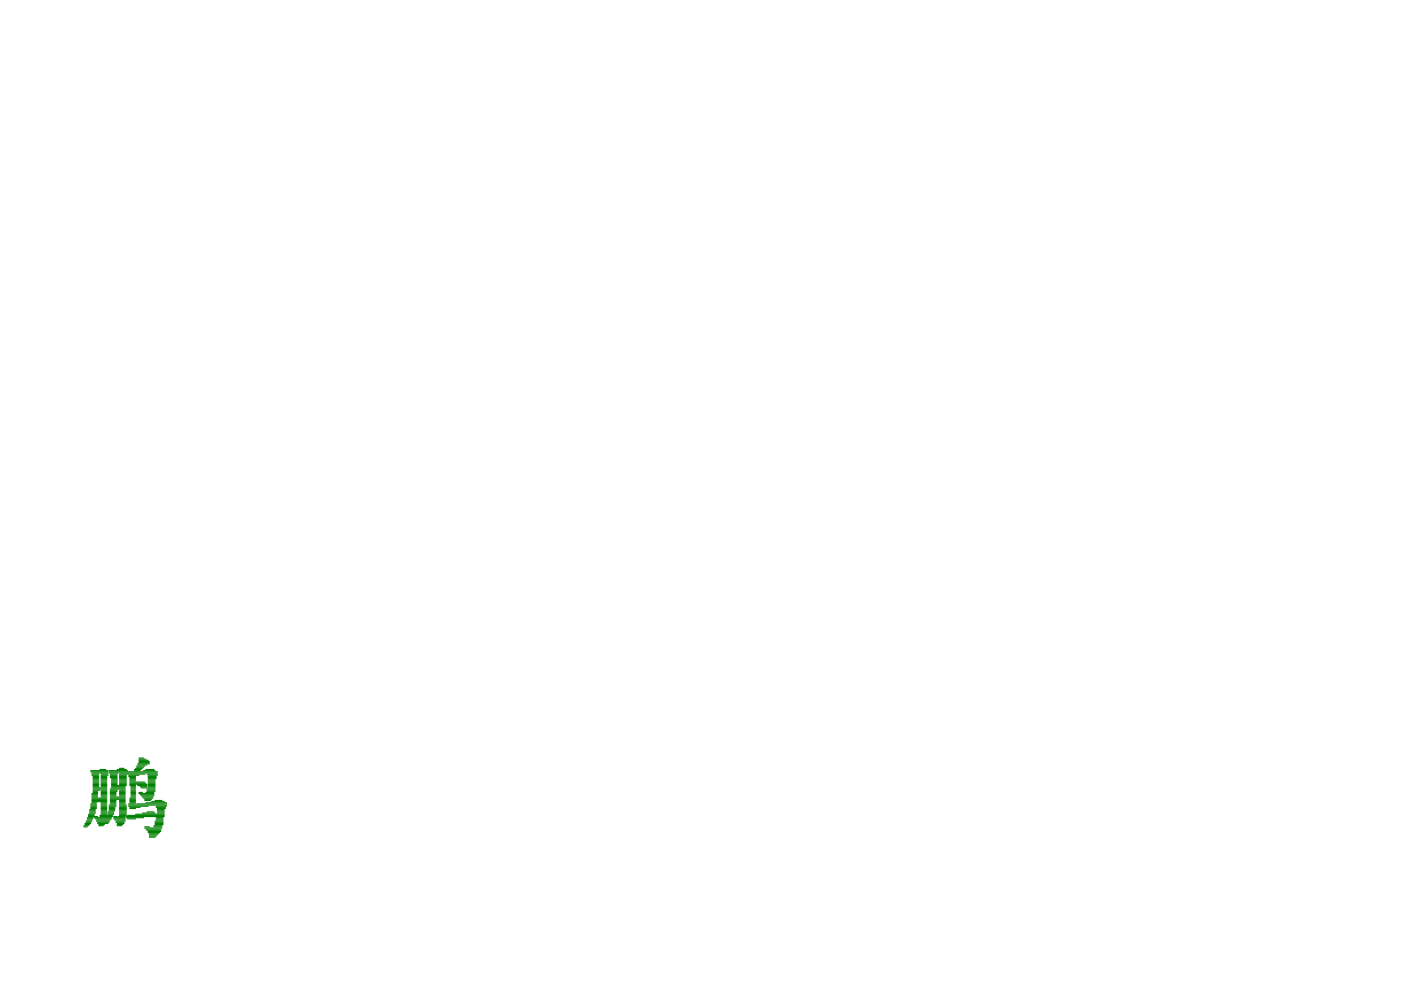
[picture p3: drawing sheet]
<svg xmlns="http://www.w3.org/2000/svg" width="297mm" height="210mm" viewBox="0 0 297 210" stroke-linecap="round" stroke-linejoin="round" font-family="sans-serif">
<g fill="none" stroke="#008000" stroke-width=".24">
<path d="M17.8 175.3h.7M17.8 175.1h1M18 174.8h1M18 174.6h1.2M18.3 174.3h.9M18.3 174.1h1.2M18.5 173.9h1M18.5 173.6h1.2M18.5 173.4h1.2M18.8 172.6h1.2M18.8 173.1h1.9M18.8 172.9h1.2"/>
<path d="M19 172.4h1.2M19 172.2h1.2M19 171.9h1.2M19 171.7h1.2M19.2 171.4h1.3M19.2 171.2h1.3M19.2 170.9h1.3M19.2 170.7h1.3M19.2 170.5h1.3M19.2 163.4h3.7M19.2 163.6h3.7M19.5 170.2h1"/>
<path d="M19.5 168.7h1.2M19.5 168.5h1.2M19.5 168.3h1.2M19.5 164.4h1.4M19.5 164.1h1.4M19.5 170h3.1M19.5 169.7h3.1M19.5 169h1.2M19.5 169.5h3.1M19.5 169.2h3.1M19.5 163.9h3.4M19.7 168h1"/>
<path d="M19.7 167.8h1M19.7 167.5h1.5M19.7 166.8h1.2M19.7 166.6h1.2M19.7 166.3h1.2M19.7 166.1h1.2M19.7 165.8h1.2M19.7 165.6h1.2M19.7 165.3h1.2M19.7 164.9h1.2M19.7 164.6h1.2M19.7 167.3h2.9"/>
<path d="M19.7 167h2.9M19.7 165.1h1.2M20 173.4h3.6M20.2 173.6h3.4M20.5 174.1h2.6M20.5 173.9h2.9M20.7 174.6h2.2M20.7 174.3h2.4M20.9 175.1h1M20.9 174.8h1.3M21.2 163.2h1.2M21.2 173.1h2.7"/>
<path d="M21.2 172.9h2.7M21.4 172.6h1.2M21.4 172.4h1.2M21.4 172.2h1.2M21.4 171.9h1.2M21.4 171.7h1.2M21.4 171.4h1.2M21.4 171.2h1.2M21.4 170.9h1.2M21.4 170.7h1.2M21.4 170.5h1.2M21.4 170.2h1.2"/>
<path d="M21.4 168.7h1.2M21.4 168.5h1.2M21.4 168.3h1.2M21.4 168h1.2M21.4 167.8h1.2M21.4 167.5h1.2M21.4 166.8h1.2M21.4 166.6h1.2M21.4 166.3h1.2M21.4 166.1h1.2M21.4 165.8h1.2M21.4 165.6h1.2"/>
<path d="M21.4 165.3h1.2M21.4 164.9h1.2M21.4 164.6h1.2M21.4 164.4h1.5M21.4 164.1h1.5M21.4 169h1.2M21.4 165.1h1.2M22.9 172.6h1.2M22.9 172.4h1.2M22.9 172.2h1.2M23.1 171.9h1.3M23.1 171.7h1.3"/>
<path d="M23.1 171.4h1.3M23.1 171.2h1.3M23.1 170.9h1.5M23.1 170.7h1.5M23.1 163.4h3.9M23.1 163.9h2M23.1 163.6h10.3M23.4 170.5h1.2M23.4 170.2h1.2M23.4 168.7h1.2M23.4 168.5h1.2M23.4 168.3h1.2"/>
<path d="M23.4 168h1.2M23.4 167.8h1.4M23.4 167.5h1.4M23.4 164.9h1.4M23.4 164.6h1.4M23.4 164.4h1.4M23.4 164.1h1.4M23.4 170h1.2M23.4 169.7h1.2M23.4 167.3h3.1M23.4 169h3.1M23.4 169.5h3.1"/>
<path d="M23.4 169.2h3.1M23.6 166.8h2.9M23.6 166.6h3.2M23.6 166.3h1.2M23.6 166.1h1.2M23.6 165.8h1.2M23.6 165.6h1.2M23.6 165.3h1.2M23.6 167h2.9M23.6 165.1h1.2M24.1 173.6h2.4M24.1 173.4h2.4"/>
<path d="M24.1 173.1h.7M24.4 173.9h2.1M24.6 174.3h1.7M24.6 174.1h1.9M24.8 175.1h1M24.8 174.8h1.3M24.8 174.6h1.5M24.8 163.2h2M25.1 173.1h1.4M25.3 172.6h1.5M25.3 172.4h1.5M25.3 172.2h1.5"/>
<path d="M25.3 171.9h1.5M25.3 171.7h1.5M25.3 171.4h1.5M25.3 171.2h1.5M25.3 170.9h1.5M25.3 170.7h1.5M25.3 170.5h1.2M25.3 170.2h1.2M25.3 168.7h1.2M25.3 168.5h1.2M25.3 168.3h1.2M25.3 168h1.2"/>
<path d="M25.3 167.8h1.2M25.3 167.5h1.2M25.3 166.3h1.5M25.3 166.1h1.5M25.3 165.8h1.5M25.3 165.6h1.5M25.3 165.3h1.5M25.3 164.9h1.5M25.3 164.6h1.5M25.3 164.4h1.5M25.3 164.1h5.4M25.3 170h1.2"/>
<path d="M25.3 169.7h1.2M25.3 162.9h1M25.3 165.1h1.5M25.3 172.9h1.5M25.3 163.9h8.1M26.8 173.4h3.6M26.8 173.1h8M27 173.6h1.7M27 172.9h7.8M27.3 170.9h4.1M27.3 170.7h8M27.3 170.5h1.4"/>
<path d="M27.3 164.6h1.4M27.3 164.4h2.2M27.5 171.4h1.2M27.5 171.2h2.2M27.5 170.2h1.2M27.5 166.6h1.2M27.5 166.3h1.2M27.5 166.1h3.4M27.5 165.8h3.2M27.5 165.6h1.2M27.5 165.3h1.2M27.5 164.9h1.2"/>
<path d="M27.5 170h1.2M27.5 169.7h1.2M27.5 165.1h1.2M27.5 169.5h1.2M27.5 169.2h1.2M27.8 168.7h.9M27.8 168.5h.9M27.8 168.3h.9M27.8 168h.9M27.8 167.8h.9M27.8 167.5h.9M27.8 166.8h.9"/>
<path d="M27.8 167.3h.9M27.8 167h.9M27.8 169h.9M28.5 163.2h1.5M28.5 163.4h1.2M28.7 172.6h6.1M28.7 162.9h1.5M29 170.5h6.3M29 166.3h2.2M29 162.7h1.4M29 162.4h1.7M29.2 166.6h2"/>
<path d="M29.2 162.2h2M29.2 161.9h2.5M29.5 168.3h3.1M29.5 168h.7M29.5 161h1.4M29.5 160.7h.9M29.5 161.7h2.2M29.5 161.5h2.2M29.5 161.2h1.9M29.7 168.5h2.9M29.7 166.8h1.5M30 168.7h2.6"/>
<path d="M30 167h1.2M30.2 172.4h2.7M30.2 169h2.2M30.4 163.4h2.5M30.4 169.2h2M30.7 175.3h1M30.7 169.7h1.2M30.7 169.5h1.4M30.7 175.6h3.6M30.9 170.2h4.4M30.9 168h1.7M30.9 163.2h1.7"/>
<path d="M30.9 175.8h3.2M31.2 172.2h1.4M31.2 167.8h1.7M31.2 167.5h1.7M31.2 164.1h2.2M31.2 167.3h1.7M31.2 176h2.9M31.4 166.8h1.5M31.4 166.6h1.5M31.4 166.3h1.5M31.4 166.1h1.5M31.4 165.8h1.5"/>
<path d="M31.4 165.6h1.5M31.4 165.3h1.5M31.4 164.9h1.7M31.4 164.6h1.7M31.4 164.4h2M31.4 167h1.5M31.4 165.1h1.7M31.4 176.5h2.5M31.4 176.3h2.7M31.7 177.5h1.2M31.7 177.3h1.4M31.7 177h1.7"/>
<path d="M31.7 176.8h1.9M32.1 170h2.7M32.6 175.3h1.7M32.6 175.1h1.7M32.9 174.8h1.7M32.9 174.6h1.7M32.9 174.3h1.7M32.9 174.1h1.7M32.9 169.7h1.4M33.1 173.9h1.5M33.1 171.2h2M33.1 170.9h2.2"/>
<path d="M33.1 173.6h1.5M33.1 173.4h1.5M33.4 172.4h1.4M33.4 172.2h1.4M33.4 171.9h1.4M33.4 171.7h1.4M33.4 171.4h1.7"/>
</g>
</svg>
